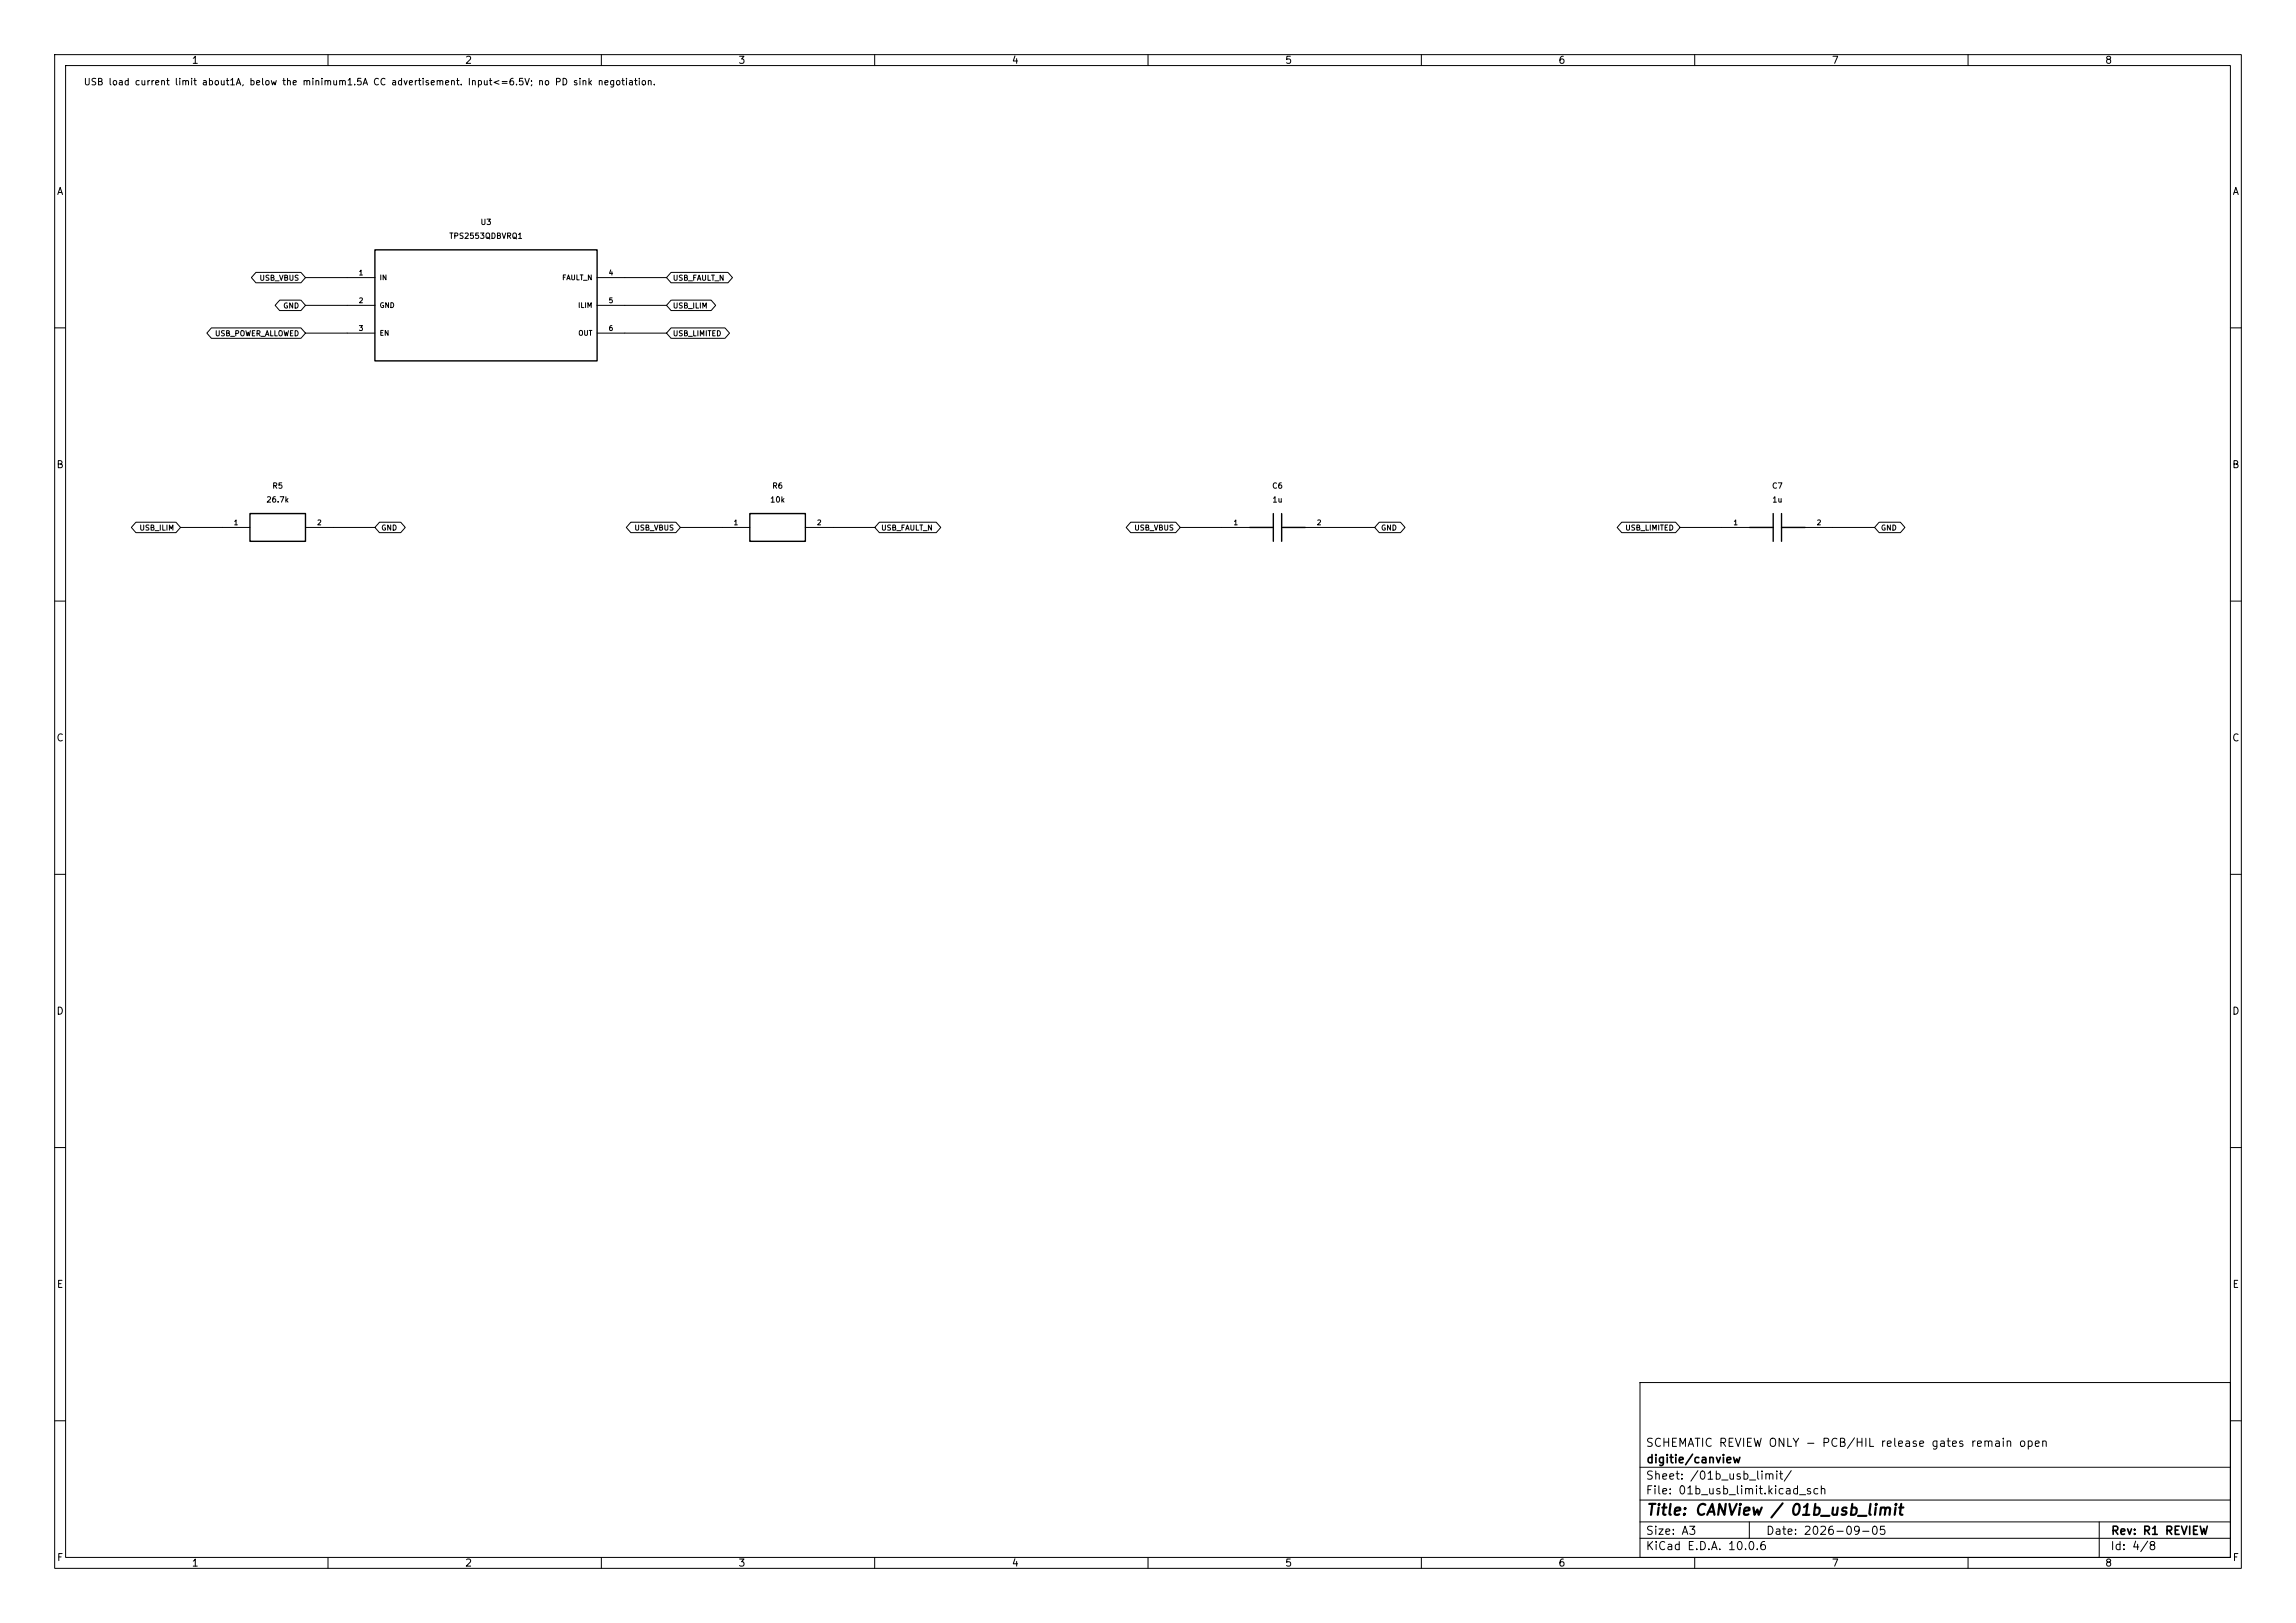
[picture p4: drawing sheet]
<svg xmlns="http://www.w3.org/2000/svg" width="420mm" height="297mm" viewBox="0 0 420 297" stroke-linecap="round" stroke-linejoin="round" font-family="sans-serif">
<defs><g id="words">
<text font-size="2" x="301" y="277.8">Title: CANView / 01b_usb_limit</text>
<g font-size="1.5">
<text x="300.9" y="265.1">SCHEMATIC REVIEW ONLY - PCB/HIL release gates remain open</text>
<text x="301" y="268.1">digitie/canview</text>
<text x="300.9" y="273.8">File: 01b_usb_limit.kicad_sch</text>
<text x="300.9" y="271.1">Sheet: /01b_usb_limit/</text>
<text x="300.9" y="281.2">Size: A3</text>
<text x="322.9" y="281.2">Date: 2026-09-05</text>
<text x="386" y="281.2">Rev: R1 REVIEW</text>
<text x="300.9" y="284">KiCad E.D.A. 10.0.6</text>
<text x="385.9" y="284">Id: 4/8</text>
</g>
<g font-size="1.3">
<text x="35" y="12">1</text>
<text x="85" y="12">2</text>
<text x="135" y="12">3</text>
<text x="185" y="12">4</text>
<text x="235" y="12">5</text>
<text x="285" y="12">6</text>
<text x="335" y="12">7</text>
<text x="385" y="12">8</text>
<text x="10.3" y="36">A</text>
<text x="408.3" y="36">A</text>
<text x="10.2" y="86">B</text>
<text x="408.2" y="86">B</text>
<text x="10.2" y="136">C</text>
<text x="408.2" y="136">C</text>
<text x="10.2" y="186">D</text>
<text x="408.2" y="186">D</text>
<text x="10.3" y="236">E</text>
<text x="408.3" y="236">E</text>
<text x="10.3" y="286">F</text>
<text x="35" y="287">1</text>
<text x="85" y="287">2</text>
<text x="135" y="287">3</text>
<text x="185" y="287">4</text>
<text x="235" y="287">5</text>
<text x="285" y="287">6</text>
<text x="335" y="287">7</text>
<text x="385" y="287">8</text>
<text x="408.3" y="286">F</text>
</g>
<text font-size="1.2" x="15.2" y="15.9">USB load current limit about1A, below the minimum1.5A CC advertisement. Input&lt;=6.5V; no PD sink negotiation.</text>
<g font-size="1">
<text x="87.8" y="41.4">U3</text>
<text x="82.1" y="43.9">TPS2553QDBVRQ1</text>
<text x="47.4" y="51.6">USB_VBUS</text>
<text x="123" y="51.6">USB_FAULT_N</text>
<text x="51.7" y="56.7">GND</text>
<text x="123" y="56.7">USB_ILIM</text>
<text x="39.2" y="61.7">USB_POWER_ALLOWED</text>
<text x="123" y="61.7">USB_LIMITED</text>
<text x="49.7" y="89.7">R5</text>
<text x="141.2" y="89.7">R6</text>
<text x="232.6" y="89.7">C6</text>
<text x="324" y="89.7">C7</text>
<text x="48.6" y="92.2">26.7k</text>
<text x="140.8" y="92.2">10k</text>
<text x="232.7" y="92.2">1u</text>
<text x="324.1" y="92.2">1u</text>
<text x="25.4" y="97.3">USB_ILIM</text>
<text x="69.7" y="97.3">GND</text>
<text x="116" y="97.3">USB_VBUS</text>
<text x="161.1" y="97.3">USB_FAULT_N</text>
<text x="207.4" y="97.3">USB_VBUS</text>
<text x="252.5" y="97.3">GND</text>
<text x="297.2" y="97.3">USB_LIMITED</text>
<text x="344" y="97.3">GND</text>
</g>
<g font-size=".9">
<text x="65.5" y="50.6">1</text>
<text x="69.4" y="51.5">IN</text>
<text x="102.7" y="51.5">FAULT_N</text>
<text x="111.2" y="50.6">4</text>
<text x="65.5" y="55.7">2</text>
<text x="69.4" y="56.6">GND</text>
<text x="105.7" y="56.6">ILIM</text>
<text x="111.2" y="55.7">5</text>
<text x="65.5" y="60.8">3</text>
<text x="69.4" y="61.6">EN</text>
<text x="105.7" y="61.6">OUT</text>
<text x="111.2" y="60.8">6</text>
<text x="42.7" y="96.3">1</text>
<text x="57.9" y="96.3">2</text>
<text x="134.1" y="96.3">1</text>
<text x="149.3" y="96.3">2</text>
<text x="225.5" y="96.3">1</text>
<text x="240.8" y="96.3">2</text>
<text x="317" y="96.3">1</text>
<text x="332.2" y="96.3">2</text>
</g>
</g></defs>
<g fill="none" stroke="#000" stroke-width=".18">
<path d="M10 10h400v277h-400zM12 12h396v273h-396zM60 10v2M110 10v2M160 10v2M210 10v2M260 10v2M310 10v2M360 10v2M46.8 49.8h8.2l.9 1-.9 1h-8.2l-.8-1zM51.2 54.9h3.8l.9 1-.9 .9h-3.8l-.9-.9zM55.9 50.8h12.7"/>
<path d="M55.9 55.9h12.7M109.2 50.8h12.7M109.2 55.9h12.7M122.8 49.8h10.4l.8 1-.8 1h-10.4l-.9-1zM122.8 54.9h7.3l.8 1-.8 .9h-7.3l-.9-.9zM10 60h2M38.7 60h16.3l.9 1-.9 .9h-16.3l-.9-.9zM55.9 61h12.7M109.2 61h12.7M122.8 60h9.8l.8 1-.8 .9h-9.8l-.9-.9zM408 60h2M24.9 95.6h7.3l.8 .9-.8 1h-7.3l-.9-1z"/>
<path d="M33 96.5h12.7M55.9 96.5h12.7M69.4 95.6h3.9l.8 .9-.8 1h-3.9l-.8-1zM115.4 95.6h8.2l.9 .9-.9 1h-8.2l-.8-1zM124.5 96.5h12.7M147.3 96.5h12.7M160.9 95.6h10.4l.8 .9-.8 1h-10.4l-.9-1zM206.8 95.6h8.3l.8 .9-.8 1h-8.3l-.8-1zM215.9 96.5h12.7M238.8 96.5h12.7M252.3 95.6h3.9l.8 .9-.8 1h-3.9l-.8-1zM296.6 95.6h9.9l.8 .9-.8 1h-9.9l-.8-1z"/>
<path d="M307.3 96.5h12.7M330.2 96.5h12.7M343.7 95.6h3.9l.9 .9-.9 1h-3.9l-.8-1zM10 110h2M408 110h2M10 160h2M408 160h2M10 210h2M408 210h2M300 253h108v32h-108zM10 260h2M300 278.5h108"/>
<path d="M300 274.5h108M300 268.5h108M320 278.5v3M384 278.5v6.5M408 260h2M60 285v2M110 285v2M160 285v2M210 285v2M260 285v2M300 281.5h108M310 285v2"/>
<path d="M360 285v2"/>
</g>
<path d="M68.6 45.7h40.6v20.3h-40.6zM45.7 94h10.2v5.1h-10.2zM137.2 94h10.1v5.1h-10.1zM228.6 96.5h4.3M232.9 94v5.1M234.4 96.5h4.4M234.4 94v5.1M320 96.5h4.4M324.4 94v5.1M325.9 96.5h4.3M325.9 94v5.1" fill="none" stroke="#000" stroke-width=".25"/>
<use href="#words"/>
</svg>
